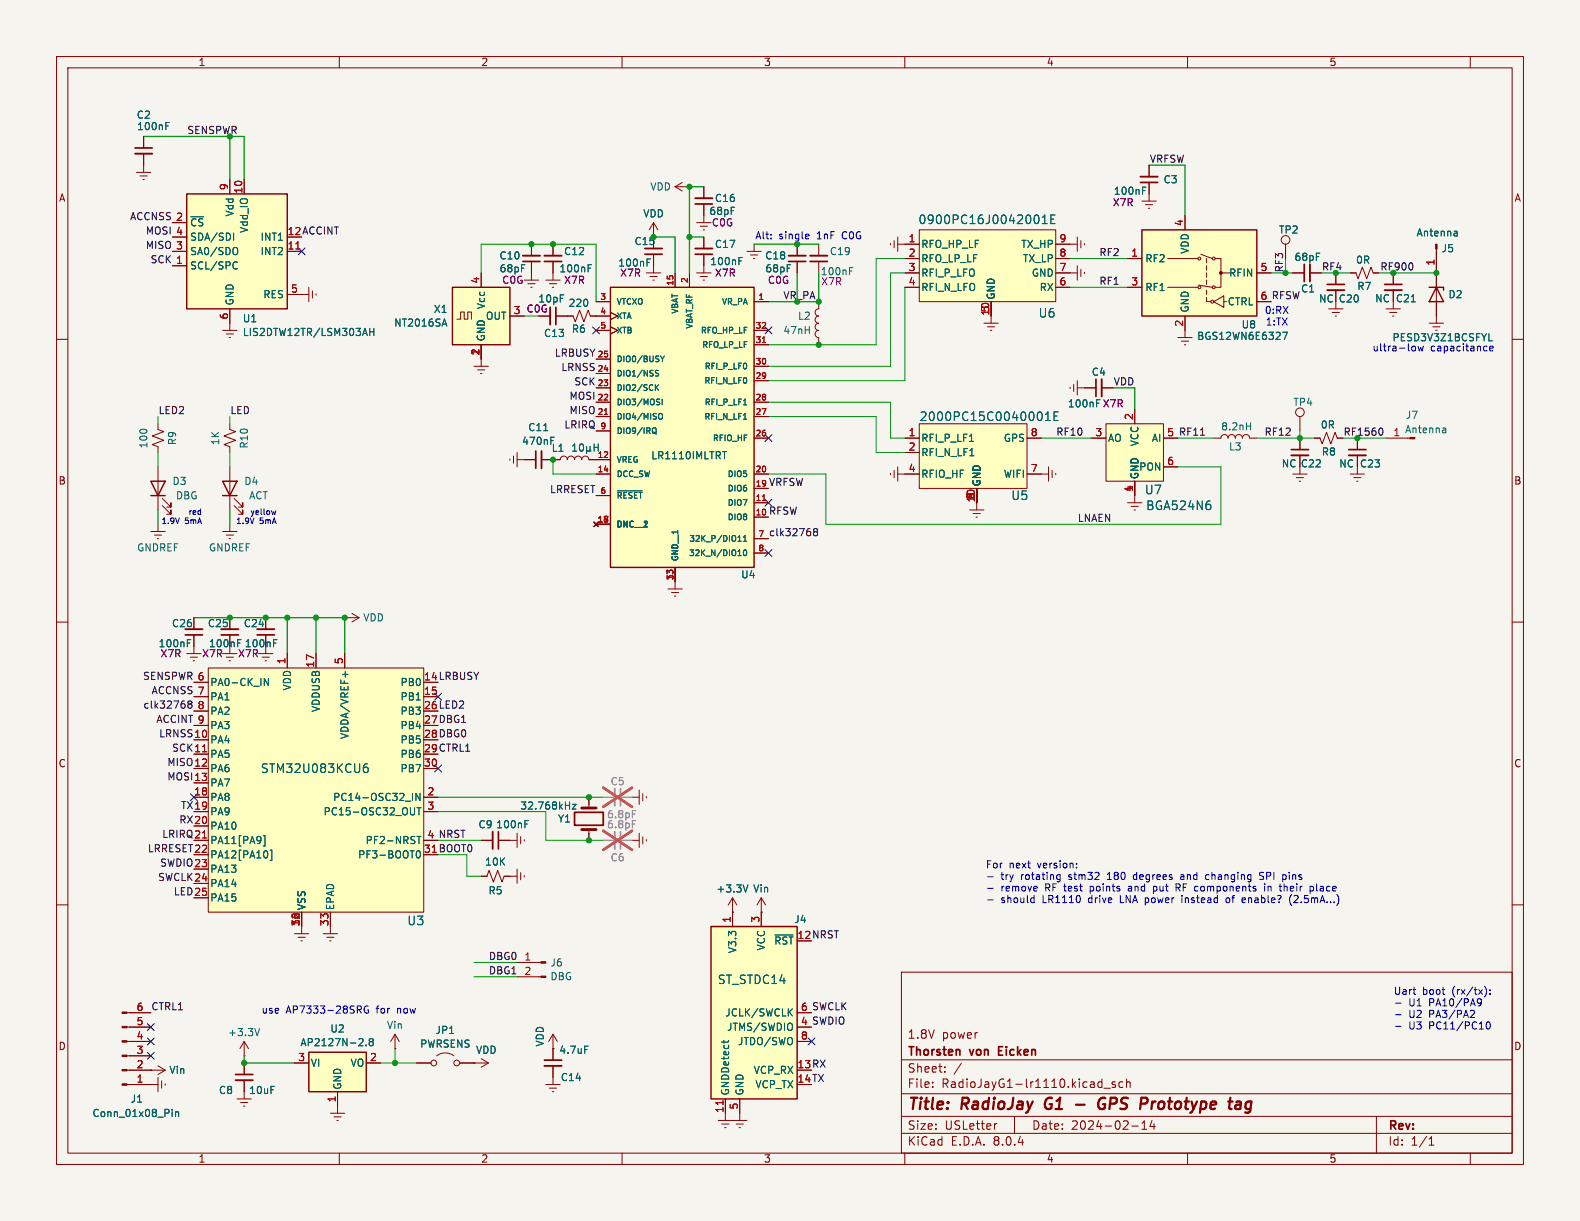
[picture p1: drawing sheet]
<svg xmlns="http://www.w3.org/2000/svg" width="279mm" height="216mm" viewBox="0 0 279 216" stroke-linecap="round" stroke-linejoin="round" font-family="sans-serif">
<defs><g id="words">
<g font-size="2.8" fill="#840000">
<text x="160.4" y="196.8">Title:</text>
<text x="170.1" y="196.8">RadioJay</text>
<text x="185.6" y="196.8">G1</text>
<text x="196.6" y="196.8">GPS</text>
<text x="204.9" y="196.8">Prototype</text>
<text x="221.4" y="196.8">tag</text>
</g>
<g font-size="2.1" fill="#006464">
<text x="162.3" y="39.8">0900PC16J0042001E</text>
<text x="183.6" y="56.4">U6</text>
<text x="162.5" y="74.7">2000PC15C0040001E</text>
<text x="178.7" y="88.6">U5</text>
<text x="202.4" y="87.6">U7</text>
<text x="202.6" y="90.4">BGA524N6</text>
<text x="46" y="136.9">STM32U083KCU6</text>
<text x="71.9" y="163.8">U3</text>
<text x="126.8" y="174.2">ST_STDC14</text>
</g>
<g font-size="2.1" fill="#840000">
<text x="160.4" y="183.9">1.8V</text>
<text x="166.6" y="183.9">power</text>
<text x="160.4" y="189.9">Sheet:</text>
<text x="160.4" y="187.1">Thorsten</text>
<text x="171.6" y="187.1">von</text>
<text x="177.2" y="187.1">Eicken</text>
<text x="160.4" y="192.6">File:</text>
<text x="166.5" y="192.6">RadioJayG1-lr1110.kicad_sch</text>
<text x="160.4" y="202.8">KiCad</text>
<text x="160.4" y="200">Size:</text>
<text x="167.1" y="200">USLetter</text>
<text x="168.1" y="202.8">E.D.A.</text>
<text x="175.7" y="202.8">8.0.4</text>
<text x="182.4" y="200">Date:</text>
<text x="189.4" y="200">2024-02-14</text>
<text x="245.4" y="200.2">Rev:</text>
<text x="245.4" y="202.8">Id:</text>
<text x="249.5" y="202.8">1/1</text>
</g>
<g font-size="1.8" fill="#840000">
<text x="35" y="11.9">1</text>
<text x="85" y="11.9">2</text>
<text x="135" y="11.9">3</text>
<text x="185" y="11.9">4</text>
<text x="235" y="11.9">5</text>
<text x="10.3" y="35.9">A</text>
<text x="267.7" y="35.9">A</text>
<text x="50.8" y="41.7">12 ACCINT</text>
<text x="112.1" y="43.5">C15</text>
<text x="10.3" y="85.9">B</text>
<text x="267.7" y="85.9">B</text>
<text x="74.9" y="120.4">14 LRBUSY</text>
<text x="74.9" y="125.5">26 LED2</text>
<text x="74.9" y="128">27 DBG1</text>
<text x="74.9" y="130.6">28 DBG0</text>
<text x="10.3" y="135.9">C</text>
<text x="74.9" y="133.1">29 CTRL1</text>
<text x="267.7" y="135.9">C</text>
<text x="75.5" y="148.3">4 NRST</text>
<text x="140.9" y="166.1">12 NRST</text>
<text x="10.3" y="185.9">D</text>
<text x="141.5" y="181.4">4 SWDIO</text>
<text x="267.7" y="185.9">D</text>
<text x="140.9" y="189">13 RX</text>
<text x="140.9" y="191.5">14 TX</text>
<text x="35" y="205.8">1</text>
<text x="85" y="205.8">2</text>
<text x="135" y="205.8">3</text>
<text x="185" y="205.8">4</text>
<text x="235" y="205.8">5</text>
</g>
<g font-size="1.8" fill="#006464">
<text x="24.1" y="21.2">C2</text>
<text x="24.1" y="23.2">100nF</text>
<text x="114.9" y="33.9">VDD</text>
<text x="126.3" y="35.9">C16</text>
<text x="196.9" y="34.6">100nF</text>
<text x="205.7" y="32.6">C3</text>
<text x="33.5" y="40.2">~{CS}</text>
<text x="41.5" y="38.4" transform="rotate(-90 41.5 38.4)">Vdd</text>
<text x="44" y="41.3" transform="rotate(-90 44 41.3)">Vdd_IO</text>
<text x="113.7" y="38.6">VDD</text>
<text x="125.3" y="38.2">68pF</text>
<text x="226.1" y="41.5">TP2</text>
<text x="33.5" y="47.9">SCL/SPC</text>
<text x="33.5" y="45.3">SA0/SDO</text>
<text x="33.5" y="42.8">SDA/SDI</text>
<text x="46" y="45.3">INT2</text>
<text x="46" y="42.8">INT1</text>
<text x="88.2" y="46.1">C10</text>
<text x="99.7" y="45.3">C12</text>
<text x="109.2" y="47.3">100nF</text>
<text x="125.5" y="47.1">100nF</text>
<text x="126.3" y="44">C17</text>
<text x="135.2" y="46.1">C18</text>
<text x="146.6" y="45.3">C19</text>
<text x="162.8" y="44">RFO_HP_LF</text>
<text x="162.8" y="46.6">RFO_LP_LF</text>
<text x="180.5" y="44">TX_HP</text>
<text x="180.8" y="46.6">TX_LP</text>
<text x="202.4" y="46.6">RF2</text>
<text x="210.4" y="45" transform="rotate(-90 210.4 45)">VDD</text>
<text x="228.8" y="46.3">68pF</text>
<text x="239.7" y="46.8">0R</text>
<text x="250.4" y="42">Antenna</text>
<text x="254.8" y="44.8">J5</text>
<text x="46.5" y="52.9">RES</text>
<text x="88.2" y="48.4">68pF</text>
<text x="95.1" y="53.7">10pF</text>
<text x="98.8" y="48.4">100nF</text>
<text x="135.2" y="48.4">68pF</text>
<text x="145" y="48.9">100nF</text>
<text x="162.8" y="49.1">RFI_P_LFO</text>
<text x="162.8" y="51.7">RFI_N_LFO</text>
<text x="176.1" y="53.1" transform="rotate(-90 176.1 53.1)">GND</text>
<text x="182.4" y="49.1">GND</text>
<text x="183.8" y="51.7">RX</text>
<text x="202.4" y="51.7">RF1</text>
<text x="217.2" y="49.1">RFIN</text>
<text x="230" y="51.9">C1</text>
<text x="233.2" y="53.7">NC C20</text>
<text x="239.9" y="51.5">R7</text>
<text x="243.1" y="53.7">NC C21</text>
<text x="256" y="52.9">D2</text>
<text x="41.5" y="54.1" transform="rotate(-90 41.5 54.1)">GND</text>
<text x="42.8" y="57.2">U1</text>
<text x="42.8" y="59.6">LIS2DTW12TR/LSM303AH</text>
<text x="69.6" y="58">NT2016SA</text>
<text x="76.6" y="55.5">X1</text>
<text x="85.8" y="56.7">OUT</text>
<text x="86" y="54.8" transform="rotate(-90 86 54.8)">Vcc</text>
<text x="96.1" y="59.8">C13</text>
<text x="100.4" y="54.5">220</text>
<text x="101" y="59">R6</text>
<text x="138.4" y="59.3">47nH</text>
<text x="141" y="56.7">L2</text>
<text x="210.4" y="55.4" transform="rotate(-90 210.4 55.4)">GND</text>
<text x="217" y="54.2">CTRL</text>
<text x="219.5" y="58.3">U8</text>
<text x="86" y="60.5" transform="rotate(-90 86 60.5)">GND</text>
<text x="211.6" y="60.3">BGS12WN6E6327</text>
<text x="246.1" y="60.6">PESD3V3Z1BCSFYL</text>
<text x="193" y="66.6">C4</text>
<text x="228.6" y="72">TP4</text>
<text x="93.3" y="76.4">C11</text>
<text x="215.8" y="76.3">8.2nH</text>
<text x="233.5" y="76">0R</text>
<text x="246.3" y="77.2">1 Antenna</text>
<text x="248.5" y="74.3">J7</text>
<text x="26.3" y="79.4" transform="rotate(-90 26.3 79.4)">100</text>
<text x="31.3" y="78.8" transform="rotate(-90 31.3 78.8)">R9</text>
<text x="39" y="78.8" transform="rotate(-90 39 78.8)">1K</text>
<text x="44" y="79.4" transform="rotate(-90 44 79.4)">R10</text>
<text x="92.2" y="78.9">470nF</text>
<text x="97.5" y="80.1">L1</text>
<text x="115.1" y="81.4">LR1110IMLTRT</text>
<text x="162.8" y="78.3">RFI_P_LF1</text>
<text x="162.8" y="80.9">RFI_N_LF1</text>
<text x="177.4" y="78.3">GPS</text>
<text x="195.8" y="78.3">AO</text>
<text x="201.4" y="83.4">PON</text>
<text x="201.5" y="79" transform="rotate(-90 201.5 79)">VCC</text>
<text x="203.6" y="78.3">AI</text>
<text x="217.2" y="79.9">L3</text>
<text x="226.6" y="82.8">NC C22</text>
<text x="233.6" y="80.8">R8</text>
<text x="236.7" y="82.9">NC C23</text>
<text x="30.4" y="86">D3</text>
<text x="31" y="88.5">DBG</text>
<text x="43.1" y="86">D4</text>
<text x="44" y="88.5">ACT</text>
<text x="162.8" y="84.7">RFIO_HF</text>
<text x="173.6" y="86.1" transform="rotate(-90 173.6 86.1)">GND</text>
<text x="177.4" y="84.7">WIFI</text>
<text x="201.5" y="84.8" transform="rotate(-90 201.5 84.8)">GND</text>
<text x="24.1" y="97.7">GNDREF</text>
<text x="36.8" y="97.7">GNDREF</text>
<text x="131" y="102.5">U4</text>
<text x="30.3" y="111.1">C26</text>
<text x="36.7" y="111.1">C25</text>
<text x="43" y="111.1">C24</text>
<text x="64.1" y="110.1">VDD</text>
<text x="28" y="114.7">100nF</text>
<text x="36.8" y="114.7">100nF</text>
<text x="43.2" y="114.7">100nF</text>
<text x="37.1" y="121.5">PA0-CK_IN</text>
<text x="37.1" y="124.1">PA1</text>
<text x="51.7" y="122.2" transform="rotate(-90 51.7 122.2)">VDD</text>
<text x="70.7" y="121.5">PB0</text>
<text x="70.7" y="124.1">PB1</text>
<text x="37.1" y="131.7">PA4</text>
<text x="37.1" y="126.6">PA2</text>
<text x="37.1" y="129.1">PA3</text>
<text x="56.7" y="126" transform="rotate(-90 56.7 126)">VDDUSB</text>
<text x="61.8" y="130.8" transform="rotate(-90 61.8 130.8)">VDDA/VREF+</text>
<text x="70.7" y="126.6">PB3</text>
<text x="70.7" y="129.1">PB4</text>
<text x="70.7" y="131.7">PB5</text>
<text x="37.1" y="134.2">PA5</text>
<text x="37.1" y="136.8">PA6</text>
<text x="70.7" y="134.2">PB6</text>
<text x="70.7" y="136.8">PB7</text>
<text x="37.1" y="139.3">PA7</text>
<text x="37.1" y="141.8">PA8</text>
<text x="58.8" y="141.8">PC14-OSC32_IN</text>
<text x="91.9" y="143.4">32.768kHz</text>
<text x="37.1" y="144.4">PA9</text>
<text x="37.1" y="146.9">PA10</text>
<text x="37.1" y="149.5">PA11[PA9]</text>
<text x="57.1" y="144.4">PC15-OSC32_OUT</text>
<text x="64.6" y="149.5">PF2-NRST</text>
<text x="84.5" y="146.7">C9</text>
<text x="87.6" y="146.7">100nF</text>
<text x="98.6" y="145.6">Y1</text>
<text x="37.1" y="152">PA12[PA10]</text>
<text x="37.1" y="154.5">PA13</text>
<text x="63.2" y="152">PF3-BOOT0</text>
<text x="85.7" y="153.3">10K</text>
<text x="37.1" y="157.1">PA14</text>
<text x="37.1" y="159.6">PA15</text>
<text x="54.2" y="161" transform="rotate(-90 54.2 161)">VSS</text>
<text x="59.3" y="161" transform="rotate(-90 59.3 161)">EPAD</text>
<text x="86.3" y="158.3">R5</text>
<text x="126.6" y="158">+3.3V</text>
<text x="133.1" y="158">Vin</text>
<text x="136.8" y="167.2">~{RST}</text>
<text x="140.4" y="163.4">J4</text>
<text x="97.2" y="171.1">J6</text>
<text x="97.2" y="173.5">DBG</text>
<text x="130.4" y="168.7" transform="rotate(-90 130.4 168.7)">V3.3</text>
<text x="135.5" y="168.2" transform="rotate(-90 135.5 168.2)">VCC</text>
<text x="128.2" y="179.9">JCLK/SWCLK</text>
<text x="40.2" y="183.4">+3.3V</text>
<text x="53" y="185.2">AP2127N-2.8</text>
<text x="58.3" y="182.8">U2</text>
<text x="68.3" y="182.2">Vin</text>
<text x="74.2" y="185.5">PWRSENS</text>
<text x="76.9" y="183">JP1</text>
<text x="96.4" y="185.2" transform="rotate(-90 96.4 185.2)">VDD</text>
<text x="128.5" y="182.5">JTMS/SWDIO</text>
<text x="130.4" y="185">JTDO/SWO</text>
<text x="29.9" y="190.1">Vin</text>
<text x="54.9" y="188.8">VI</text>
<text x="61.9" y="188.8">VO</text>
<text x="84.1" y="186.5">VDD</text>
<text x="98.8" y="186.5">4.7uF</text>
<text x="99.1" y="191.4">C14</text>
<text x="133.2" y="190.1">VCP_RX</text>
<text x="16.2" y="197.7">Conn_01x08_Pin</text>
<text x="23" y="195.2">J1</text>
<text x="38.6" y="193.6">C8</text>
<text x="44" y="193.6">10uF</text>
<text x="60.6" y="192.8" transform="rotate(-90 60.6 192.8)">GND</text>
<text x="129.1" y="193.8" transform="rotate(-90 129.1 193.8)">GNDDetect</text>
<text x="131.7" y="193.8" transform="rotate(-90 131.7 193.8)">GND</text>
<text x="133.5" y="192.6">VCP_TX</text>
</g>
<g font-size="1.8" fill="#0f0f0f">
<text x="33" y="23.8">SENSPWR</text>
<text x="203.2" y="28.9">VRFSW</text>
<text x="22.9" y="39">ACCNSS 2</text>
<text x="25.7" y="41.6">MOSI 4</text>
<text x="25.7" y="44.1">MISO 3</text>
<text x="26.5" y="46.6">SCK 1</text>
<text x="194.3" y="45.4">RF2</text>
<text x="194.3" y="50.5">RF1</text>
<text x="222.8" y="53.1">6 RFSW</text>
<text x="98" y="63.2">LRBUSY</text>
<text x="99.2" y="65.7">LRNSS</text>
<text x="100.6" y="70.8">MOSI</text>
<text x="101.5" y="68.2">SCK</text>
<text x="196.8" y="68.2">VDD</text>
<text x="27.9" y="73.3">LED2</text>
<text x="40.6" y="73.3">LED</text>
<text x="99.7" y="75.9">LRIRQ</text>
<text x="100.6" y="73.3">MISO</text>
<text x="186.7" y="77.1">RF10</text>
<text x="206.3" y="77.2">5 RF11</text>
<text x="223.5" y="77.1">RF12</text>
<text x="97.2" y="87.3">LRRESET</text>
<text x="135.9" y="86">VRFSW</text>
<text x="135.9" y="94.9">clk32768</text>
<text x="135.9" y="91.1">RFSW</text>
<text x="190.5" y="92.4">LNAEN</text>
<text x="25.2" y="120.3">SENSPWR 6</text>
<text x="25.3" y="125.4">clk32768</text>
<text x="26.7" y="122.8">ACCNSS 7</text>
<text x="27.6" y="127.9">ACCINT 9</text>
<text x="28" y="130.5">LRNSS 10</text>
<text x="29.5" y="135.5">MISO12</text>
<text x="30.3" y="133">SCK11</text>
<text x="29.5" y="138.1">MOSI13</text>
<text x="31.9" y="143.2">TX19</text>
<text x="28.6" y="148.2">LRIRQ21</text>
<text x="31.6" y="145.7">RX20</text>
<text x="26" y="150.8">LRRESET22</text>
<text x="27.9" y="155.9">SWCLK24</text>
<text x="28.2" y="153.3">SWDIO23</text>
<text x="30.6" y="158.4">LED25</text>
<text x="86.4" y="169.8">DBG0</text>
<text x="86.4" y="172.4">DBG1</text>
<text x="26.7" y="178.7">CTRL1</text>
<text x="141.5" y="178.8">6 SWCLK</text>
</g>
<g font-size="1.8" fill="#a90000">
<text x="40.4" y="33.7" transform="rotate(-90 40.4 33.7)">9</text>
<text x="42.9" y="34.3" transform="rotate(-90 42.9 34.3)">10</text>
<text x="31" y="39.1">2</text>
<text x="31" y="41.7">4</text>
<text x="50.8" y="41.7">12</text>
<text x="209.3" y="40.1" transform="rotate(-90 209.3 40.1)">4</text>
<text x="31" y="46.7">1</text>
<text x="31" y="44.2">3</text>
<text x="50.8" y="44.2">11</text>
<text x="160.6" y="42.9">1</text>
<text x="160.6" y="45.5">2</text>
<text x="187.3" y="45.5">8</text>
<text x="187.3" y="42.9">9</text>
<text x="200" y="45.5">1</text>
<text x="253.7" y="47.1" transform="rotate(-90 253.7 47.1)">1</text>
<text x="51.4" y="51.8">5</text>
<text x="84.8" y="50.2" transform="rotate(-90 84.8 50.2)">4</text>
<text x="160.6" y="48">3</text>
<text x="160.6" y="50.5">4</text>
<text x="187.3" y="50.5">6</text>
<text x="187.3" y="48">7</text>
<text x="200" y="50.5">3</text>
<text x="222.8" y="48">5</text>
<text x="222.8" y="53.1">6</text>
<text x="40.4" y="56.6" transform="rotate(-90 40.4 56.6)">6</text>
<text x="90.7" y="55.6">3</text>
<text x="175" y="55.9" transform="rotate(-90 175 55.9)">10</text>
<text x="175" y="55.3" transform="rotate(-90 175 55.3)">5</text>
<text x="209.3" y="57.9" transform="rotate(-90 209.3 57.9)">2</text>
<text x="84.8" y="62.9" transform="rotate(-90 84.8 62.9)">1</text>
<text x="160.6" y="77.2">1</text>
<text x="182.2" y="77.2">8</text>
<text x="193.6" y="77.2">3</text>
<text x="200.4" y="74.4" transform="rotate(-90 200.4 74.4)">2</text>
<text x="206.3" y="77.2">5</text>
<text x="160.6" y="79.8">2</text>
<text x="160.6" y="83.6">4</text>
<text x="182.2" y="83.6">7</text>
<text x="206.3" y="82.3">6</text>
<text x="172.5" y="88.9" transform="rotate(-90 172.5 88.9)">10</text>
<text x="172.5" y="88.3" transform="rotate(-90 172.5 88.3)">5</text>
<text x="200.4" y="87.1" transform="rotate(-90 200.4 87.1)">1</text>
<text x="50.5" y="117.5" transform="rotate(-90 50.5 117.5)">1</text>
<text x="55.6" y="118.2" transform="rotate(-90 55.6 118.2)">17</text>
<text x="60.7" y="117.5" transform="rotate(-90 60.7 117.5)">5</text>
<text x="34.9" y="125.5">8</text>
<text x="34.9" y="120.4">6</text>
<text x="34.9" y="122.9">7</text>
<text x="74.9" y="122.9">15</text>
<text x="74.9" y="120.4">14</text>
<text x="74.9" y="125.5">26</text>
<text x="34.2" y="130.6">10</text>
<text x="34.9" y="128">9</text>
<text x="74.9" y="128">27</text>
<text x="74.9" y="130.6">28</text>
<text x="34.2" y="133.1">11</text>
<text x="34.2" y="135.6">12</text>
<text x="74.9" y="135.6">30</text>
<text x="74.9" y="133.1">29</text>
<text x="34.2" y="140.7">18</text>
<text x="34.2" y="138.2">13</text>
<text x="34.2" y="143.3">19</text>
<text x="75.5" y="140.7">2</text>
<text x="75.5" y="143.3">3</text>
<text x="34.2" y="145.8">20</text>
<text x="34.2" y="148.3">21</text>
<text x="75.5" y="148.3">4</text>
<text x="34.2" y="150.9">22</text>
<text x="34.2" y="153.4">23</text>
<text x="34.2" y="156">24</text>
<text x="74.9" y="150.9">31 BOOT0</text>
<text x="74.9" y="150.9">31</text>
<text x="34.2" y="158.5">25</text>
<text x="53.1" y="163.9" transform="rotate(-90 53.1 163.9)">16</text>
<text x="58.2" y="163.9" transform="rotate(-90 58.2 163.9)">33</text>
<text x="129.3" y="163.3" transform="rotate(-90 129.3 163.3)">1</text>
<text x="134.4" y="163.3" transform="rotate(-90 134.4 163.3)">3</text>
<text x="140.9" y="166.1">12</text>
<text x="92.6" y="169.9">1</text>
<text x="92.6" y="172.5">2</text>
<text x="24.1" y="178.8">6</text>
<text x="141.5" y="178.8">6</text>
<text x="24.1" y="183.9">4</text>
<text x="24.1" y="181.4">5</text>
<text x="141.5" y="183.9">8</text>
<text x="141.5" y="181.4">4</text>
<text x="24.1" y="191.5">1</text>
<text x="24.1" y="189">2</text>
<text x="24.1" y="186.4">3</text>
<text x="52.6" y="187.7">3</text>
<text x="65.3" y="187.7">2</text>
<text x="140.9" y="189">13</text>
<text x="140.9" y="191.5">14</text>
<text x="59.4" y="195" transform="rotate(-90 59.4 195)">1</text>
<text x="128" y="196.9" transform="rotate(-90 128 196.9)">11</text>
<text x="130.6" y="196.3" transform="rotate(-90 130.6 196.3)">5</text>
</g>
<g font-size="1.8" fill="#840084">
<text x="125.8" y="40.2">C0G</text>
<text x="196.7" y="36.7">X7R</text>
<text x="88.7" y="50.4">C0G</text>
<text x="99.7" y="50.4">X7R</text>
<text x="109.6" y="49.1">X7R</text>
<text x="126.3" y="49.1">X7R</text>
<text x="135.7" y="50.4">C0G</text>
<text x="145.1" y="50.6">X7R</text>
<text x="93" y="55.5">C0G</text>
<text x="188.7" y="72.2">100nF X7R</text>
<text x="28.3" y="116.4">X7R</text>
<text x="35.6" y="116.4">X7R</text>
<text x="42" y="116.4">X7R</text>
</g>
<g font-size="1.8" fill="#0000c2">
<text x="133.5" y="42.5">Alt:</text>
<text x="137.7" y="42.5">single</text>
<text x="144.6" y="42.5">1nF</text>
<text x="149.2" y="42.5">C0G</text>
<text x="223.6" y="55.7">0:RX</text>
<text x="223.7" y="57.8">1:TX</text>
<text x="242.6" y="62.3">ultra-low</text>
<text x="253" y="62.3">capacitance</text>
<text x="174.2" y="153.8">For</text>
<text x="177" y="155.8">try</text>
<text x="178.4" y="153.8">next</text>
<text x="180.6" y="155.8">rotating</text>
<text x="183.6" y="153.8">version:</text>
<text x="189.2" y="155.8">stm32</text>
<text x="196.3" y="155.8">180</text>
<text x="201.1" y="155.8">degrees</text>
<text x="209.6" y="155.8">and</text>
<text x="214.2" y="155.8">changing</text>
<text x="224" y="155.8">SPI</text>
<text x="228.3" y="155.8">pins</text>
<text x="177" y="157.8">remove</text>
<text x="177" y="159.9">should</text>
<text x="184.4" y="159.9">LR1110</text>
<text x="184.9" y="157.8">RF test</text>
<text x="192.8" y="159.9">drive</text>
<text x="193.2" y="157.8">points</text>
<text x="198.5" y="159.9">LNA power</text>
<text x="200.2" y="157.8">and</text>
<text x="204.8" y="157.8">put</text>
<text x="209" y="157.8">RF components</text>
<text x="209.8" y="159.9">instead</text>
<text x="217.9" y="159.9">of</text>
<text x="220.9" y="159.9">enable?</text>
<text x="225.1" y="157.8">in</text>
<text x="228" y="157.8">their</text>
<text x="229.5" y="159.9">(2.5mA...)</text>
<text x="233.5" y="157.8">place</text>
<text x="46.1" y="179.4">use</text>
<text x="50.6" y="179.4">AP7333-28SRG</text>
<text x="66.7" y="179.4">for</text>
<text x="70.5" y="179.4">now</text>
<text x="246.4" y="176.1">Uart</text>
<text x="249.1" y="178.2">U1</text>
<text x="251.5" y="176.1">boot</text>
<text x="252.8" y="178.2">PA10/PA9</text>
<text x="256.9" y="176.1">(rx/tx):</text>
<text x="249.1" y="180.2">U2</text>
<text x="249.1" y="182.2">U3</text>
<text x="252.8" y="180.2">PA3/PA2</text>
<text x="252.8" y="182.2">PC11/PC10</text>
</g>
<g font-size="1.8" fill="#009600">
<text x="233.7" y="47.9">RF4</text>
<text x="244" y="47.9">RF900</text>
<text x="138.4" y="53">VR_PA</text>
<text x="227" y="48.3" transform="rotate(-90 227 48.3)">RF3</text>
<text x="237.5" y="77.1">RF1560</text>
</g>
<g font-size="1.8" fill="#939391">
<text x="107.9" y="139">C5</text>
<text x="107.2" y="144.9">6.8pF</text>
<text x="107.2" y="146.7">6.8pF</text>
<text x="107.9" y="152.5">C6</text>
</g>
<g font-size="1.4" fill="#a90000">
<text x="106.1" y="53.1">3</text>
<text x="119.1" y="50.6" transform="rotate(-90 119.1 50.6)">15</text>
<text x="121.7" y="50.1" transform="rotate(-90 121.7 50.1)">2</text>
<text x="134" y="53.1">1</text>
<text x="106.1" y="55.6">4</text>
<text x="106.1" y="58.2">5</text>
<text x="133.5" y="58.2">32</text>
<text x="105.6" y="63.2">25</text>
<text x="105.6" y="65.8">24</text>
<text x="133.5" y="64.5">30</text>
<text x="133.5" y="60.7">31</text>
<text x="105.6" y="70.9">22</text>
<text x="105.6" y="68.3">23</text>
<text x="133.5" y="70.9">28</text>
<text x="133.5" y="67.1">29</text>
<text x="105.6" y="73.4">21</text>
<text x="106.1" y="75.9">9</text>
<text x="133.5" y="77.2">26</text>
<text x="133.5" y="73.4">27</text>
<text x="105.6" y="81">12</text>
<text x="105.6" y="83.6">14</text>
<text x="133.5" y="83.6">20</text>
<text x="106.1" y="87.4">6</text>
<text x="133.5" y="88.6">11</text>
<text x="133.5" y="86.1">19</text>
<text x="105.6" y="92.5">18</text>
<text x="106.4" y="92.5">7</text>
<text x="133.5" y="91.2">10</text>
<text x="134" y="95">7</text>
<text x="134" y="97.5">8</text>
<text x="119.1" y="102.7" transform="rotate(-90 119.1 102.7)">13</text>
</g>
<g font-size="1.4" fill="#006464">
<text x="109" y="56.6">XTA</text>
<text x="109" y="59.2">XTB</text>
<text x="109" y="54.1">VTCXO</text>
<text x="120.1" y="55.6" transform="rotate(-90 120.1 55.6)">VBAT</text>
<text x="122.7" y="58.3" transform="rotate(-90 122.7 58.3)">VBAT_RF</text>
<text x="123.8" y="59.2">RFO_HP_LF</text>
<text x="127.5" y="54.1">VR_PA</text>
<text x="109" y="64.2">DIO0/BUSY</text>
<text x="124" y="61.7">RFO_LP_LF</text>
<text x="124.5" y="65.5">RFI_P_LF0</text>
<text x="109" y="71.9">DIO3/MOSI</text>
<text x="109" y="69.3">DIO2/SCK</text>
<text x="109" y="66.8">DIO1/NSS</text>
<text x="124.4" y="68">RFI_N_LF0</text>
<text x="124.5" y="71.9">RFI_P_LF1</text>
<text x="109" y="74.4">DIO4/MISO</text>
<text x="109" y="76.9">DIO9/IRQ</text>
<text x="124.4" y="74.4">RFI_N_LF1</text>
<text x="109" y="82">VREG</text>
<text x="125.9" y="78.2">RFIO_HF</text>
<text x="109" y="84.6">DCC_SW</text>
<text x="109" y="88.4">~{RESET}</text>
<text x="128.5" y="89.6">DIO7</text>
<text x="128.5" y="87.1">DIO6</text>
<text x="128.5" y="84.6">DIO5</text>
<text x="109" y="93.4">DNC__1</text>
<text x="121.8" y="96">32K_P/DIO11</text>
<text x="128.5" y="92.2">DIO8</text>
<text x="120.1" y="99.3" transform="rotate(-90 120.1 99.3)">GND</text>
<text x="120.1" y="99.3" transform="rotate(-90 120.1 99.3)">GND__1</text>
<text x="121.7" y="98.5">32K_N/DIO10</text>
</g>
<g font-size="1.4" fill="#0000c2">
<text x="28.4" y="92.7">1.9V</text>
<text x="32.7" y="92.7">5mA</text>
<text x="33.2" y="91.1">red</text>
<text x="41.6" y="92.7">1.9V</text>
<text x="44.1" y="91.1">yellow</text>
<text x="45.9" y="92.7">5mA</text>
</g>
</g></defs>
<path d="M0 0h279.4v215.9h-279.4z" fill="#f5f4ef" stroke="#f5f4ef" stroke-width=".18"/>
<g fill="none" stroke="#840000" stroke-width=".18">
<path d="M10 10h259.4v195.9h-259.4zM12 12h255.4v191.9h-255.4zM60 10v2M110 10v2M160 10v2M210 10v2M260 10v2M24.1 30.5h2.6M24.8 31.1h1.2M25.3 31.8h.2M25.4 29.2v1.3M10 60h2"/>
<path d="M267.4 60h2M189.2 68.5v.2M189.9 67.9v1.3M190.5 68.6h3.3M190.5 67.3v2.6M194.8 68.6h2M10 110h2M267.4 110h2M10 160h2M267.4 160h2M22.5 179.1h4.2M159.4 171.9h108v32h-108z"/>
<path d="M22.5 191.8h5.4M22.5 181.6h4.2M22.5 184.2h4.2M22.5 186.7h4.2M22.5 189.2h4.2M27.9 190.5v2.5M28.6 191.1v1.3M29.2 191.6v.3M159.4 197.4h108M159.4 193.4h108M159.4 187.4h108M164.9 192.1v.2"/>
<path d="M164.9 191.4v.1M167.1 189.4v.2M167.1 188.7v.1M170 188l-1.3 1.9M176.3 198.7l-.3 .1M179.4 197.4v3M195.2 192.4h1.2M197.2 191.4l-.3-.1-.3 .2 .1 .2 .5 .2v.3h-.6M198.6 191.4l-.5-.1-.2 .3v.4l.1 .2h.6M199.2 191.4l.2-.1 .4 .1 .1 .9M199.2 190.8v1.5M200.1 199.1h1.2"/>
<path d="M201.9 199.7h.9M201.9 198.6l.5-.4v1.5M203.7 198.1l-.3 1.1h.9M204.1 198.7v1M243.4 197.4v6.5M60 203.9v2M110 203.9v2M159.4 200.4h108M160 203.9v2M210 203.9v2M252.7 202.5h.9M252.7 201.4l.4-.4v1.5"/>
<path d="M260 203.9v2"/>
</g>
<path d="M185.1 194.4a1.27 1.27 0 0 0-.1 1.6M190.3 195.3h1.5M195.5 194.2a1.02 1.02 0 0 0-1.3 .6 1.02 1.02 0 0 0 .5 1.3l.6-.2 .1-.7h-.4M203.8 194.8l-.2 1.3M204.2 194.8l-.5 .4M218.8 194.8l.6 .1-.1 1.2M219.3 196l-.6 .1M219.4 195.2l-.7 .1M220.2 196.7l.2 .1 .5-.1M220.7 194.8l-.4 .4-.1 .5 .2 .3 .5 .1" fill="none" stroke="#840000" stroke-width=".4"/>
<path d="M193.8 67.1v3M176.6 185.8h.5M177.3 185.1h-.7v1.5h.7" fill="none" stroke="#840000" stroke-width=".3"/>
<g fill="#840000" stroke="#840000" stroke-width=".18">
<path d="M21.6 178.9h.9v.3h-.9z"/>
<path d="M21.6 181.5h.9v.2h-.9z"/>
<path d="M21.6 184h.9v.3h-.9z"/>
<path d="M21.6 186.6h.9v.2h-.9z"/>
<path d="M21.6 189.1h.9v.3h-.9z"/>
<path d="M21.6 191.6h.9v.3h-.9z"/>
</g>
<path d="M30.4 196.2v.1M30.4 196.6v.8M31 196.6v.8M31 196.7l.2-.1h.3l.1 .8" fill="none" stroke="#006464" stroke-width=".18"/>
<path d="M194.8 67.1v3" fill="none" stroke="#840000" stroke-width=".33"/>
<path d="M80 50.8h10.2v10.2h-10.2z" fill="#ffffc2"/>
<path d="M80 50.8h10.2v10.2h-10.2z" fill="none" stroke="#840000" stroke-width=".25"/>
<path d="M80.8 56.4h.7v-1.2h.6v1.2h.6v-1.2h.7v1.2M85.1 48.3v2.5M90.2 55.9h2.5M189.2 43.2h1.3M190.5 41.9v2.6M191.1 42.5v1.3M191.8 43.1v.2M83.8 64.8h2.6M84.5 65.4h1.2M85 66h.2M85.1 61v3.8" fill="none" stroke="#840000" stroke-width=".18"/>
<path d="M78.3 57.3h.6M78.6 56.4l.4 1.3" fill="none" stroke="#006464" stroke-width=".18"/>
<path d="M162.6 40.6h24.1v12.7h-24.1z" fill="#ffffc2"/>
<g fill="none" stroke="#840000" stroke-width=".18">
<path d="M25.4 24.1v2.1M25.4 27.2v2M53.3 52.1h1.3M54.6 50.8v2.5M55.2 51.4v1.3M55.9 51.9v.3M160 43.2h2.6M160 45.7h2.6M160 48.3h2.6M160 50.8h2.6M162.6 40.6h24.1v12.7h-24.1zM175.3 53.3v2.6"/>
<path d="M186.7 43.2h2.5M186.7 45.7h2.5M186.7 48.3h2.5M186.7 50.8h2.5M26.7 189.2h.1M26.7 189.2h2.5M27.9 188.5l1.3 .7M29.2 189.2l-1.3 .8"/>
</g>
<path d="M29.3 22.3h.4M29.3 21.7h.6M183.6 38.2l.1 .4-.1 .8M184.3 39.5h.9M184.3 38.5l.4-.5v1.5M185.8 38.7h.5M186.6 38h-.8v1.5h.8" fill="none" stroke="#006464" stroke-width=".18"/>
<path d="M23.9 27.2h3" fill="none" stroke="#840000" stroke-width=".33"/>
<path d="M23.9 26.2h3" fill="none" stroke="#840000" stroke-width=".3"/>
<path d="M33 34.3h17.8v20.3h-17.8z" fill="#ffffc2"/>
<path d="M33 34.3h17.8v20.3h-17.8zM26.7 85.1h2.5l-1.3 2.5zM26.7 87.6h2.5M39.4 85.1h2.5l-1.3 2.5zM39.4 87.6h2.5" fill="none" stroke="#840000" stroke-width=".25"/>
<g fill="none" stroke="#840000" stroke-width=".18">
<path d="M30.5 39.4h2.5M40.6 31.8v2.5M43.2 31.8v2.5M30.5 47h2.5M30.5 44.5h2.5M30.5 41.9h2.5M39.4 58.4h2.5M40 59.1h1.3M40.5 59.7h.3M40.6 54.6v3.8M50.8 44.5h2.5M50.8 52.1h2.5"/>
<path d="M94 43.2v2M94 46.2v2.1M97.8 43.2v2M97.8 46.2v2.1M115.6 45v2M174 57.2h2.5M174.6 57.8h1.3M175.1 58.4h.3M175.3 55.9v1.3M189.2 48.3h1.3M190.5 47v2.5M191.1 47.6v1.3"/>
<path d="M191.8 48.1v.3M26.7 94h2.5M27.3 94.6h1.3M27.8 95.3h.3M27.9 82.6v7.6M27.9 92.7v1.3M28.7 89.4l1.5 1.5v-.7v.7h-.7M28.7 88.1l1.5 1.6v-.8v.8h-.7M39.4 94h2.5M40 94.6h1.3M40.5 95.3h.3M40.6 82.6v7.6"/>
<path d="M40.6 92.7v1.3M41.4 89.4l1.5 1.5v-.7v.7h-.7M41.4 88.1l1.5 1.6v-.8v.8h-.7M52.1 165.1h2.5M52.7 165.7h1.3M53.2 166.4h.3M53.3 163.8v1.3"/>
</g>
<path d="M41.3 41.2v1.3M41.6 46.3l.4 .1M41.7 43.8h.2a.81 .81 0 0 1-.2 1.2M42 47.4l-.4 .2M64.5 58.1l.5 1.2M65.4 58.1v1.2M65.4 58.7h.7M66.1 58.1v1.2M104 47.4h.4M104 46.8h.6M114.4 46.4h.4M114.4 45.8h.6" fill="none" stroke="#006464" stroke-width=".18"/>
<path d="M52.3 44h.7" fill="none" stroke="#a90000" stroke-width=".18"/>
<path d="M92.5 45.2h3M96.3 45.2h3M114 43.9h3.1" fill="none" stroke="#840000" stroke-width=".33"/>
<path d="M92.5 46.2h3M96.3 46.2h3M114 45h3.1" fill="none" stroke="#840000" stroke-width=".3"/>
<path d="M195.6 74.9h10.1v10.2h-10.1z" fill="#ffffc2"/>
<g fill="none" stroke="#840000" stroke-width=".18">
<path d="M114.3 48.3h2.5M114.9 48.9h1.3M115.4 49.5h.3M115.6 47v1.3M27.9 74.9v1l1.1 .4-2.1 .8 2.1 .8-2.1 .7 1 .4v1M40.6 74.9v1l1.1 .4-2.1 .8 2.1 .8-2.1 .7 1 .4v1M193 77.5h2.6M195.6 74.9h10.1v10.2h-10.1zM200.7 72.4v2.5M205.7 77.5h2.6M214.6 77.5h1.3a.64 .64 0 0 1 .6-.7 .64 .64 0 0 1 .7 .7 .64 .64 0 0 1 .6-.7 .64 .64 0 0 1 .6 .7 .64 .64 0 0 1 .7-.7 .64 .64 0 0 1 .6 .7 .64 .64 0 0 1 .6-.7 .64 .64 0 0 1 .7 .7h1.2M184.1 83.8h1.3"/>
<path d="M185.4 82.6v2.5M186.1 83.2v1.3M186.7 83.7v.2M199.4 88.9h2.5M200 89.5h1.3M200.5 90.2h.3M200.7 85.1v3.8M205.7 82.6h2.6M57.1 165.1h2.6M57.8 165.7h1.3M58.3 166.4h.2M58.4 163.8v1.3"/>
<path d="M69.8 185.4h.1M69.8 182.9l-.7 1.3M69.8 182.9v2.5M69.8 182.9l.8 1.3"/>
</g>
<path d="M220.4 75.4h.7M221.1 74.7v1.3M214 89.2l.1 .3-.1 .5" fill="none" stroke="#006464" stroke-width=".18"/>
<path d="M54.6 186.1h10.2v6.9h-10.2z" fill="#ffffc2"/>
<path d="M252.7 50.8h2.6v.5M254 50.8l1.3 2.5h-2.6zM54.6 186.1h10.2v6.9h-10.2z" fill="none" stroke="#840000" stroke-width=".25"/>
<g fill="none" stroke="#840000" stroke-width=".18">
<path d="M115.6 39.4l-.8 1.2M115.6 39.4v2.5M115.6 39.4l.7 1.2M119.4 33l1.2 .8M119.4 33h2.5M120.6 32.3l-1.2 .7M121.9 33h.1M123.2 39.4h2.5M124.5 33v2.1M124.5 36.1v3.3M201.9 35.6h2.6M202.6 36.2h1.2"/>
<path d="M203.1 36.8h.2M203.2 29.2v2M203.2 32.3v3.3M92.7 49.5h2.5M93.3 50.2h1.3M93.9 50.8h.2M94 48.3v1.2M95.2 55.9h2.1M96.5 49.5h2.6M97.2 50.2h1.2M97.7 50.8h.2M97.8 48.3v1.2"/>
<path d="M98.3 55.9h3l.4 1 .8-2 .8 2 .7-2 .4 1h1M123.2 48.3h2.5M123.8 40h1.3M123.8 48.9h1.3M124.3 49.5h.3M124.3 40.6h.3M124.5 41.9v2M124.5 45v3.3M132.1 44.5h2.5M132.7 45.1h1.3M133.2 45.7h.3M133.3 43.2v1.3"/>
<path d="M141 43.2v2M141 46.2v2.1M227.3 43.2v2.5M228.6 48.3h2M231.6 48.3h2.1M234.9 54.6h2.6M235.6 55.2h1.3M236.1 55.9h.2M236.2 48.3v2M236.2 51.3v3.3M238.8 48.3h1l.4 1 .7-2.1 .8 2.1 .7-2.1 .4 1.1h1M245.1 54.6h2.5"/>
<path d="M245.7 55.2h1.3M246.3 55.9h.2M246.4 48.3v2M246.4 51.3v3.3M252.7 57.2h2.6M253.4 57.8h1.2M253.9 58.4h.2M254 44v13.2M229.9 73.7v2.5M229.9 77.5v2M232.4 77.5h1l.4 1 .8-2 .7 2 .8-2 .4 1h1M240 77.5v2"/>
<path d="M245.1 77.5h3.8M90.2 81.2v.2M90.8 80.6v1.3M91.4 81.3h3.3M91.4 80v2.6M95.8 81.3h3.3a.64 .64 0 0 1 .6-.7 .64 .64 0 0 1 .6 .7 .64 .64 0 0 1 .7-.7 .64 .64 0 0 1 .6 .7 .64 .64 0 0 1 .6-.7 .64 .64 0 0 1 .7 .7 .64 .64 0 0 1 .6-.7 .64 .64 0 0 1 .6 .7h1.3M228.6 83.8h2.5M229.2 84.5h1.3M229.7 85.1h.3M229.9 80.5v3.3M238.8 83.8h2.5M239.4 84.5h1.3"/>
<path d="M239.9 85.1h.3M240 80.5v3.3M41.9 194.3h2.5M42.5 194.9h1.3M43.1 195.6h.2M43.2 186.7h.1M43.2 184.2l-.8 1.2M43.2 184.2v2.5M43.2 188v2M43.2 191v3.3M43.2 184.2l.7 1.2M52.1 188h2.5"/>
<path d="M58.4 196.9h2.6M59.1 197.5h1.2M59.6 198.1h.2M59.7 193v3.9M64.8 188h2.5"/>
<circle cx="227.3" cy="42.4" r=".76"/>
<circle cx="229.9" cy="72.9" r=".76"/>
</g>
<g fill="none" stroke="#006464" stroke-width=".18">
<path d="M202 33.7h.5M202 33.1h.6M130.7 46.1h.4M130.7 45.5h.6M249.6 53.4h.7M257.5 40.9l.2 .2v.6M257.7 41.7h-.4M257.7 41.2h-.4M96.1 76.2h.8M97.4 77.9h.4M97.4 77.3h.6M101.3 79.8h.7"/>
<path d="M101.3 78.9l.3-.4v1.3M102.6 78.6l.2-.1a.68 .68 0 0 1 .4 .6 .68 .68 0 0 1-.4 .7 .84 .84 0 0 1-.2-1.2zM103.7 79.6l.2 .2h.3l.1-.2M103.7 78.9v1.3M104.3 79.6l.2 .2M104.3 78.9v.7M105.1 78.5v1.3M105.1 79.1h.7M105.8 78.5v1.3M255.5 75.7l.2 .2v.6M255.7 76.5h-.5M255.7 76h-.5"/>
<path d="M263.3 60.3h.6M45.9 181.9l-.4 1.2M63.4 184.9h.8M64.1 183.8v.4M64.7 184.8v.1M65.5 184.2l-.2 .2v.3l.2 .2h.3l.2-.2v-.3l-.2-.2M65.5 184.2l-.2-.3 .2-.3h.3l.2 .3-.2 .3M65.5 184.2h.3"/>
</g>
<path d="M122.9 35.1h3.1M201.7 31.2h3M97.3 54.4v3M122.9 43.9h3.1M139.4 45.2h3.1M231.6 46.7v3.1M234.7 51.3h3M244.9 51.3h3M95.8 79.8v3M228.3 80.5h3.1M238.5 80.5h3.1M41.7 191h3" fill="none" stroke="#840000" stroke-width=".33"/>
<path d="M122.9 36.1h3.1M201.7 32.3h3M98.3 54.4v3M122.9 45h3.1M139.4 46.2h3.1M230.6 46.7v3.1M234.7 50.3h3M244.9 50.3h3M94.7 79.8v3M228.3 79.5h3.1M238.5 79.5h3.1M41.7 190h3" fill="none" stroke="#840000" stroke-width=".3"/>
<path d="M253.9 43.2h.2v.8h-.2z" fill="#840000" stroke="#840000" stroke-width=".18"/>
<path d="M107.9 50.8h25.4v49.5h-25.4z" fill="#ffffc2"/>
<path d="M107.9 50.8h25.4v49.5h-25.4z" fill="none" stroke="#840000" stroke-width=".25"/>
<g fill="none" stroke="#840000" stroke-width=".18">
<path d="M105.4 53.3h2.5M105.4 58.4h2.5M105.4 55.9h2.5M107.9 55.2l1.3 .7-1.3 .6M107.9 57.8l1.3 .6-1.3 .7M119.4 48.3v2.5M121.9 48.3v2.5M133.3 53.3h2.6M133.3 58.4h2.6M144.8 53.3v1.3a.64 .64 0 0 0-.7 .6 .64 .64 0 0 0 .7 .7 .64 .64 0 0 0-.7 .6 .64 .64 0 0 0 .7 .7 .64 .64 0 0 0-.7 .6 .64 .64 0 0 0 .7 .6M144.8 58.4a.64 .64 0 0 0-.7 .7 .64 .64 0 0 0 .7 .6v1.3M105.4 63.5h2.5"/>
<path d="M105.4 73.7h2.5M105.4 71.1h2.5M105.4 68.6h2.5M105.4 66h2.5M105.4 76.2h2.5M133.3 77.5h2.6M133.3 73.7h2.6M133.3 71.1h2.6M133.3 67.3h2.6M133.3 64.8h2.6M133.3 61h2.6M105 92.3l.8 .8"/>
<path d="M105.4 81.3h2.5M105.4 83.8h2.5M105.4 92.7h2.5M105.4 87.6h2.5M105.8 92.3l-.8 .8M133.3 91.4h2.6M133.3 88.9h2.6M133.3 83.8h2.6M133.3 86.4h2.6M133.3 95.3h2.6M133.3 97.8h2.6M45.7 115.6h2.6"/>
<path d="M46.4 116.2h1.2M46.9 116.8h.2M47 114.3v1.3M118.1 104.1h2.5M118.7 104.8h1.3M119.3 105.4h.2M119.4 100.3v3.8M113 139.7v2.5M111.8 141h1.2M111.8 148.6h1.2M113 147.3v2.6M113.7 140.3v1.3"/>
<path d="M113.7 148v1.2M114.3 140.8v.3M114.3 148.5v.2M91.4 172.7h4.3M91.4 170.2h4.3M83.8 188h.1M83.8 188h2.6M85.1 187.2l1.3 .8M86.4 188l-1.3 .7M97.8 185.4h.1M97.8 182.9l-.8 1.3M97.8 182.9v4.6"/>
<path d="M97.8 188.5v2M97.8 182.9l.8 1.3M129.5 198.1h2.6M130.2 198.8h1.2M130.7 199.4h.2M130.8 196.9v1.2"/>
</g>
<path d="M106.9 73.3h.6M134.8 60.6h.6M134.8 88.5h.6" fill="none" stroke="#a90000" stroke-width=".18"/>
<g fill="none" stroke="#006464" stroke-width=".18">
<path d="M115.5 76.4l.6 .4M115.6 75.6a.34 .34 0 0 1 .4 .4v.3a.34 .34 0 0 1-.4 .4M116 65.9l.4 .2 .1 .2-.2 .2h-.4M116 65.5h.5M116 68.5l.5 .5M116.5 68l-.6 .6M116.5 70.6h.2M116.6 71.2v.3M116.7 73.1a.34 .34 0 0 1 .4 .3v.4a.34 .34 0 0 1-.4 .3M116.8 62.9l.3 .6M117.1 70.6v1M117.1 63.5v.5"/>
<path d="M117.5 62.9l-.4 .6M127.8 79.9h.7M131.5 74.1h.5M131.5 71.6h.5M109.2 86.8h4.4M130.5 95.7h.6M130.5 98.3h.6M130.7 94.8l.1-.1v1M131.5 95.7h.5M131.5 95l.3-.3v1M131.6 97.3l.1-.1a.54 .54 0 0 1 .4 .5 .54 .54 0 0 1-.4 .6 .68 .68 0 0 1-.1-1zM103.4 185h.6"/>
</g>
<g fill="#840000" stroke="#840000" stroke-width=".18">
<path d="M95.7 172.6h.8v.2h-.8z"/>
<path d="M95.7 170.1h.8v.2h-.8z"/>
</g>
<path d="M96.3 188.5h3" fill="none" stroke="#840000" stroke-width=".33"/>
<path d="M96.3 187.5h3" fill="none" stroke="#840000" stroke-width=".3"/>
<path d="M108.7 139.4v3.1M108.7 147.1v3" fill="none" stroke="#9c9b98" stroke-width=".33"/>
<path d="M109.7 139.4v3.1M109.7 147.1v3" fill="none" stroke="#9c9b98" stroke-width=".3"/>
<path d="M106.7 141h2M106.7 148.6h2M109.7 141h2.1M109.7 148.6h2.1" fill="none" stroke="#9c9b98" stroke-width=".18"/>
<path d="M111.8 143.3h.6M111.8 145.1h.6" fill="none" stroke="#939391" stroke-width=".18"/>
<path d="M106.7 139.3l5.1 3.4M111.8 139.3l-5.1 3.4M106.7 146.9l5.1 3.4M111.8 146.9l-5.1 3.4" fill="none" stroke="#e65255" stroke-width=".46"/>
<path d="M201.9 40.6h20.3v15.3h-20.3z" fill="#ffffc2"/>
<path d="M201.9 40.6h20.3v15.3h-20.3z" fill="none" stroke="#840000" stroke-width=".25"/>
<circle cx="215.9" cy="48.3" r=".25" fill="#840000" stroke="#840000" stroke-width=".18"/>
<g fill="none" stroke="#840000" stroke-width=".18">
<path d="M209.5 38.1v2.5M144.8 43.2v2M144.8 46.2v2.1M157.5 43.1v.2M158.1 42.5v1.3M158.7 41.9v2.6M158.7 43.2h1.3M199.4 50.8h2.5M199.4 45.7h2.5M206.5 50.8h5.3M206.5 45.7h5.3M208.3 59.7h2.5"/>
<path d="M209.5 55.9v3.8M212 50.4l2.4 .4M212.3 45l2.1 .7M213.4 52.6v.7h.7M213.4 45.7v.8M213.4 47v.8M213.4 48.3v.7M213.4 49.5v.8M213.4 51.3v.8M214.6 53.3l1.8-1v2.1zM214.9 45.7h1v5.1h-1M215.9 48.3h1.8"/>
<path d="M216.4 53.3h.5M222.2 53.3h2.6M222.2 48.3h2.6M208.9 60.3h1.3M209.4 61h.3M157.5 83.7v.2M158.1 83.2v1.3M158.7 83.8h1.3M158.7 82.6v2.5M171.4 90.2h2.6M172.1 90.8h1.3M172.6 91.4h.2"/>
<path d="M172.7 88.9v1.3M33 115.6h2.6M33.7 116.2h1.2M34.2 116.8h.2M34.3 109.2v2.1M34.3 112.3v3.3M39.4 115.6h2.5M40 116.2h1.3M40.5 116.8h.3M40.6 109.2v2.1M40.6 112.3v3.3M85.1 154.9h1l.4-1 .7 2.1 .8-2.1 .8 2.1 .4-1.1h2.2"/>
<path d="M85.1 148.6h2M88.1 148.6h3.3M91.4 147.3v2.6M91.4 153.7v2.5M92.1 148v1.2M92.1 154.3v1.3M92.7 148.5v.2M92.7 154.8v.3M104.1 141v1.9M104.1 146.7v1.9M96.5 191.8h2.6M97.2 192.4h1.2"/>
<path d="M97.7 193h.2M97.8 190.5v1.3M127 198.1h2.5M127.6 198.8h1.3M128.1 199.4h.3M128.3 196.9v1.2"/>
<circle cx="212.1" cy="50.8" r=".25"/>
<circle cx="212.1" cy="45.7" r=".25"/>
<circle cx="214.4" cy="53.3" r=".25"/>
<circle cx="214.6" cy="50.8" r=".25"/>
<circle cx="214.6" cy="45.7" r=".25"/>
</g>
<path d="M150.2 47.9h.5M150.2 47.3h.6M226.8 58.7h.9l-.6 1.3M33.1 113.7h.5M33.1 113.1h.6M42 113.7h.4M42 113.1h.6M92.8 145.7h.4M92.8 145.1h.6M101.2 142.2h.7l-.7 .9h.7" fill="none" stroke="#006464" stroke-width=".18"/>
<path d="M143.3 46.2h3M32.8 112.3h3M39.1 112.3h3.1M88.1 147.1v3M101.6 143.6h5.1v2.3h-5.1z" fill="none" stroke="#840000" stroke-width=".3"/>
<path d="M102.9 142.9h2.5M102.9 146.7h2.5" fill="none" stroke="#840000" stroke-width=".51"/>
<path d="M143.3 45.2h3M32.8 111.3h3M39.1 111.3h3.1M87.1 147.1v3" fill="none" stroke="#840000" stroke-width=".33"/>
<path d="M162.6 74.9h19v11.5h-19z" fill="#ffffc2"/>
<g fill="none" stroke="#840000" stroke-width=".18">
<path d="M160 77.5h2.6M162.6 74.9h19v11.5h-19zM181.6 77.5h2.5M160 80h2.6M160 83.8h2.6M172.7 86.4v2.5M181.6 83.8h2.5M47 109.2v2.1M47 112.3v2M129.5 158.8l-.7 1.2M129.5 158.8v2.5M129.5 158.8l.8 1.2"/>
<path d="M134.6 158.8l-.7 1.2M134.6 158.8v2.5M134.6 158.8l.8 1.2M129.5 161.3h.1M134.6 161.3h.1M73.7 188h2.5M77.2 186.7a2.54 2.54 0 0 1 3.1 0M81.3 188h2.5"/>
<circle cx="76.7" cy="188" r=".51"/>
<circle cx="80.8" cy="188" r=".51"/>
</g>
<path d="M171.4 78h.8M184.9 74.4h.8M184.9 73.3l.4-.5v1.6M186.4 73.6h.5M187.1 72.8h-.7v1.6h.7M171.5 80.6h.7M48.4 113.7h.4M48.4 113.1h.6M132.3 156.5l-.5 1.2" fill="none" stroke="#006464" stroke-width=".18"/>
<path d="M45.5 111.3h3" fill="none" stroke="#840000" stroke-width=".33"/>
<path d="M45.5 112.3h3" fill="none" stroke="#840000" stroke-width=".3"/>
<path d="M36.8 118.1h38.1v43.2h-38.1z" fill="#ffffc2"/>
<g fill="none" stroke="#840000" stroke-width=".18">
<path d="M36.8 118.1h38.1v43.2h-38.1zM50.8 115.6v2.5M55.9 115.6v2.5M61 115.6v2.5M34.3 130.8h2.5M34.3 133.4h2.5M34.3 135.9h2.5M34.3 138.4h2.5M34.3 123.2h2.5M34.3 120.7h2.5M34.3 125.7h2.5M34.3 128.3h2.5"/>
<path d="M74.9 135.9h2.6M74.9 123.2h2.6M34.3 141h2.5M34.3 143.5h2.5M34.3 146.1h2.5M34.3 148.6h2.5M34.3 151.1h2.5M34.3 153.7h2.5M34.3 156.2h2.5M34.3 158.8h2.5M74.9 141h2.6M74.9 143.5h2.6"/>
<path d="M53.3 161.3v2.5M58.4 161.3v2.5"/>
</g>
<path d="M35.8 132.9h.7M35.8 148.2h.7" fill="none" stroke="#a90000" stroke-width=".18"/>
<g fill="none" stroke="#006464" stroke-width=".18">
<path d="M47.5 120v1.2l-.8-1.2v1.2M61.1 118.8v.9M64.3 135.9l.2-.3h.3l.3 .3v.4l-.3 .3-.4-.1-.1-.2M65 135.1a.6 .6 0 0 0-.7 .6M46.6 147.8h.3v1.8h-.3M47.2 150.6l.1 .3-.1 .7M47.8 150.3h.3v1.8h-.3M72.9 140.3v1.2M73.3 142.8v1l-.1 .2M73.7 142.8h.8M73.7 147.9h.8M74.1 142.8v1.3"/>
<path d="M74.1 147.9v1.3M74.3 140.3v1.2l-.8-1.2v1.2M74.3 150.9l-.1-.3-.2-.2a.68 .68 0 0 0-.4 .7 .68 .68 0 0 0 .4 .6l.2-.1 .1-.4"/>
</g>
<path d="M125.7 163.8h15.3v30.5h-15.3z" fill="#ffffc2"/>
<path d="M125.7 163.8h15.3v30.5h-15.3z" fill="none" stroke="#840000" stroke-width=".25"/>
<g fill="none" stroke="#840000" stroke-width=".18">
<path d="M25.4 24.1v2.1M25.4 27.2v2M30.5 39.4h2.5M40.6 31.8v2.5M43.2 31.8v2.5M124.5 33v2.1M124.5 36.1v2M203.2 29.2v2M203.2 32.3v2M209.5 38.1v2.5M30.5 47h2.5M30.5 44.5h2.5"/>
<path d="M30.5 41.9h2.5M40.6 54.6v2.6M50.8 44.5h2.5M50.8 52.1h2.5M85.1 48.3v2.5M90.2 55.9h2.5M94 43.2v2M94 46.2v2.1M95.2 55.9h2.1M97.8 43.2v2M97.8 46.2v2.1M98.3 55.9h3"/>
<path d="M104.4 55.9h3.5M105.4 53.3h2.5M105.4 58.4h2.5M107.9 55.2l1.3 .7-1.3 .6M107.9 57.8l1.3 .6-1.3 .7M115.6 45v2M119.4 48.3v2.5M121.9 48.3v2.5M124.5 41.9v2M124.5 45v2M133.3 53.3h2.6M133.3 58.4h2.6"/>
<path d="M141 43.2v2M141 46.2v2.1M160 48.3h2.6M160 43.2h2.6M160 45.7h2.6M160 50.8h2.6M175.3 53.3v2.6M186.7 48.3h2.5M186.7 43.2h2.5M186.7 45.7h2.5M186.7 50.8h2.5M199.4 45.7h2.5"/>
<path d="M199.4 50.8h2.5M209.5 55.9v2.5M222.2 53.3h2.6M222.2 48.3h2.6M227.3 43.2v2.5M228.6 48.3h2M231.6 48.3h2.1M236.2 48.3v2M236.2 51.3v2M238.8 48.3h1M242.8 48.3h1M246.4 48.3v2"/>
<path d="M246.4 51.3v2M254 44.5v6.3M254 53.3v2.6M85.1 61v2.5M105.4 63.5h2.5M105.4 73.7h2.5M105.4 71.1h2.5M105.4 68.6h2.5M105.4 66h2.5M105.4 76.2h2.5M133.3 77.5h2.6M133.3 73.7h2.6"/>
<path d="M133.3 71.1h2.6M133.3 67.3h2.6M133.3 64.8h2.6M133.3 61h2.6M160 77.5h2.6M181.6 77.5h2.5M191.8 68.6h2M193 77.5h2.6M194.8 68.6h2M200.7 72.4v2.5M205.7 77.5h2.6M229.9 77.5v2"/>
<path d="M232.4 77.5h1M236.5 77.5h1M240 77.5v2M92.7 81.3h2M95.8 81.3h3.3M104.1 81.3h3.8M105 92.3l.8 .8M105.4 83.8h2.5M105.4 92.7h2.5M105.4 87.6h2.5M105.8 92.3l-.8 .8M133.3 91.4h2.6"/>
<path d="M133.3 88.9h2.6M133.3 83.8h2.6M133.3 86.4h2.6M133.3 95.3h2.6M133.3 97.8h2.6M160 83.8h2.6M160 80h2.6M172.7 86.4v2.5M181.6 83.8h2.5M200.7 85.1v2.5M205.7 82.6h2.6M229.9 80.5v2.1"/>
<path d="M240 80.5v2.1M34.3 109.2v2.1M34.3 112.3v2M40.6 109.2v2.1M40.6 112.3v2M47 109.2v2.1M47 112.3v2M50.8 115.6v2.5M55.9 115.6v2.5M61 109.2h.1M61 109.2h2.5M61 115.6v2.5"/>
<path d="M62.2 108.5l1.3 .7M63.5 109.2l-1.3 .8M119.4 100.3v2.6M34.3 130.8h2.5M34.3 133.4h2.5M34.3 135.9h2.5M34.3 138.4h2.5M34.3 123.2h2.5M34.3 120.7h2.5M34.3 125.7h2.5M34.3 128.3h2.5M74.9 135.9h2.6"/>
<path d="M74.9 123.2h2.6M34.3 141h2.5M34.3 143.5h2.5M34.3 146.1h2.5M34.3 148.6h2.5M34.3 151.1h2.5M34.3 153.7h2.5M34.3 156.2h2.5M34.3 158.8h2.5M74.9 141h2.6M74.9 143.5h2.6M85.1 148.6h2"/>
<path d="M85.1 154.9h1M88.1 148.6h2.1M89.2 154.9h1M104.1 141v1.2M104.1 147.3v1.3M22.9 179.1h3.8M53.3 161.3v2.5M58.4 161.3v2.5M129.5 161.3h.1M129.5 161.3v2.5M134.6 161.3h.1M134.6 161.3v2.5"/>
<path d="M141 179.1h2.5M22.9 184.2h3.8M22.9 191.8h3.8M22.9 189.2h3.8M22.9 186.7h3.8M22.9 181.6h3.8M26.7 189.2h.1M43.2 188v2M43.2 191v2M52.1 188h2.5M59.7 193v2.6M64.8 188h2.5"/>
<path d="M73.7 188h2.5M81.3 188h2.5M83.8 188h.1M97.8 185.4h.1M97.8 185.4v2.1M97.8 188.5v2M128.3 194.3v2.6M130.8 194.3v2.6M141 184.2h2.5"/>
</g>
<g fill="none" stroke="#006464" stroke-width=".18">
<path d="M29.3 22.3h.4M29.3 21.7h.6M183.6 38.2l.1 .4-.1 .8M184.3 39.5h.9M184.3 38.5l.4-.5v1.5M185.8 38.7h.5M186.6 38h-.8v1.5h.8M202 33.7h.5M202 33.1h.6M41.3 41.2v1.3M41.6 46.3l.4 .1M41.7 43.8h.2a.81 .81 0 0 1-.2 1.2"/>
<path d="M42 47.4l-.4 .2M64.5 58.1l.5 1.2M65.4 58.1v1.2M65.4 58.7h.7M66.1 58.1v1.2M78.3 57.3h.6M78.6 56.4l.4 1.3M104 47.4h.4M104 46.8h.6M114.4 46.4h.4M114.4 45.8h.6M130.7 46.1h.4"/>
<path d="M130.7 45.5h.6M226.8 58.7h.9l-.6 1.3M249.6 53.4h.7M257.5 40.9l.2 .2v.6M257.7 41.7h-.4M257.7 41.2h-.4M96.1 76.2h.8M97.4 77.9h.4M97.4 77.3h.6M101.3 79.8h.7M101.3 78.9l.3-.4v1.3M102.6 78.6l.2-.1a.68 .68 0 0 1 .4 .6 .68 .68 0 0 1-.4 .7 .84 .84 0 0 1-.2-1.2z"/>
<path d="M103.7 79.6l.2 .2h.3l.1-.2M103.7 78.9v1.3M104.3 79.6l.2 .2M104.3 78.9v.7M105.1 78.5v1.3M105.1 79.1h.7M105.8 78.5v1.3M115.5 76.4l.6 .4M115.6 75.6a.34 .34 0 0 1 .4 .4v.3a.34 .34 0 0 1-.4 .4M116 65.9l.4 .2 .1 .2-.2 .2h-.4M116 65.5h.5M116 68.5l.5 .5"/>
<path d="M116.5 68l-.6 .6M116.5 70.6h.2M116.6 71.2v.3M116.7 73.1a.34 .34 0 0 1 .4 .3v.4a.34 .34 0 0 1-.4 .3M116.8 62.9l.3 .6M117.1 70.6v1M117.1 63.5v.5M117.5 62.9l-.4 .6M127.8 79.9h.7M131.5 74.1h.5M131.5 71.6h.5M171.4 78h.8"/>
<path d="M184.9 74.4h.8M184.9 73.3l.4-.5v1.6M186.4 73.6h.5M187.1 72.8h-.7v1.6h.7M263.3 60.3h.6M109.2 86.8h4.4M130.5 95.7h.6M130.5 98.3h.6M130.7 94.8l.1-.1v1M131.5 95.7h.5M131.5 95l.3-.3v1M131.6 97.3l.1-.1a.54 .54 0 0 1 .4 .5 .54 .54 0 0 1-.4 .6 .68 .68 0 0 1-.1-1z"/>
<path d="M171.5 80.6h.7M214 89.2l.1 .3-.1 .5M33.1 113.7h.5M33.1 113.1h.6M42 113.7h.4M42 113.1h.6M47.5 120v1.2l-.8-1.2v1.2M48.4 113.7h.4M48.4 113.1h.6M61.1 118.8v.9M64.3 135.9l.2-.3h.3l.3 .3v.4l-.3 .3-.4-.1-.1-.2M65 135.1a.6 .6 0 0 0-.7 .6"/>
<path d="M46.6 147.8h.3v1.8h-.3M47.2 150.6l.1 .3-.1 .7M47.8 150.3h.3v1.8h-.3M72.9 140.3v1.2M73.3 142.8v1l-.1 .2M73.7 142.8h.8M73.7 147.9h.8M74.1 142.8v1.3M74.1 147.9v1.3M74.3 140.3v1.2l-.8-1.2v1.2M74.3 150.9l-.1-.3-.2-.2a.68 .68 0 0 0-.4 .7 .68 .68 0 0 0 .4 .6l.2-.1 .1-.4M92.8 145.7h.4"/>
<path d="M92.8 145.1h.6M101.2 142.2h.7l-.7 .9h.7M132.3 156.5l-.5 1.2M137 165.3h3.2M139.6 178.9l.5 .7M140.1 178.4l-.7 .7M30.4 196.2v.1M30.4 196.6v.8M31 196.6v.8M31 196.7l.2-.1h.3l.1 .8M63.4 184.9h.8M64.1 183.8v.4"/>
<path d="M64.7 184.8v.1M65.5 184.2l-.2 .2v.3l.2 .2h.3l.2-.2v-.3l-.2-.2M65.5 184.2l-.2-.3 .2-.3h.3l.2 .3-.2 .3M65.5 184.2h.3M103.4 185h.6M128 184v.4M128.8 184v.2"/>
</g>
<path d="M52.3 44h.7M106.9 73.3h.6M134.8 60.6h.6M134.8 88.5h.6M35.8 132.9h.7M35.8 148.2h.7M127.9 194.6v.7" fill="none" stroke="#a90000" stroke-width=".18"/>
<path d="M212.3 77h.7M244.2 75.7a.79 .79 0 0 1 0 1.3M144.1 94l-.2-.2 .2-.3h.2l.3 .2-.3 .3M144.1 94l-.2 .3v.3l.2 .1h.2l.3-.2v-.2l-.3-.3M144.1 94h.2M33.5 124.5l-.3-.3 .3-.3h.2l.2 .3-.2 .3M33.5 124.5l-.3 .2v.3l.3 .2h.2l.2-.2v-.3l-.2-.2M33.5 124.5h.2" fill="none" stroke="#0f0f0f" stroke-width=".18"/>
<g fill="none" stroke="#0000c2" stroke-width=".18">
<path d="M142.9 41.4l.2 .3-.6 .1M143 42.2h-.1M249.8 61.3l.3-.1 .2 .2-.1 .6h-.4M250.7 61.2l.3 .9 .2-.7 .3 .7 .2-.9M262.8 61.2l.2 .1M263 62l-.2 .1M263.4 61.6l.6-.1v-.2l-.4-.1-.2 .2 .1 .6h.5M48.8 90.3l-.2 .7-.2-.5M174.6 155h1M174.6 157.1h1M174.6 159.1h1M182.5 158.8h.4"/>
<path d="M182.9 158.3v1.3M182.9 159.5l-.4 .1M187 155.5h.5M187 154.7h.5M187.5 154.7v1l-.2 .2h-.3M190.4 153.4v.1M190.4 152.7v.1M195.8 155.5h.7M195.9 154.5l-.1 .1M199.7 156.7l-.1 .1M199.7 157.1l-.2 .2 .2 .3M200.5 154.7l-.1 .2 .1 .6"/>
<path d="M204 156.7v1.3M204 157.5l.3 .1M208.3 157l.4 .6M208.6 156.4l-.6-.1v1.3M208.6 156.9l-.6 .1M209 158.8v.8M209.2 154.7h-.4M209.2 155h-.3l-.1 .2v.3h.4M213.8 154.7h-.4l-.2 .2 .1 .6h.5M216.9 158.8l-.1 .2 .1 .5 .1 .1 .3-.1M220.2 159.5l-.4 .1M220.2 158.8v.3l-.6 .1"/>
<path d="M223.4 154.3l-.4-.1-.2 .2v.3l.5 .3 .1 .3-.2 .2h-.5M223.6 156.7v.9M224.2 156.7v.9M224.6 156.7l-.4 .1M227.1 156.3v1.3M227.2 154.7l.2 .2v.4l-.2 .2M227.4 156.7l-.3 .1M228.2 158.4a1.47 1.47 0 0 0 .2 1.7M229.5 158.9l-.7 .7h.8M232 156.7l.3 .3v.3l-.3 .3M232.8 156.3v1.1l.2 .2M63.5 178.5l.4 .6"/>
<path d="M63.7 177.9l.2 .2-.1 .3-.1 .1M65.1 177.9a.59 .59 0 0 0-.7 .6 .59 .59 0 0 0 .7 .6l.1-.5h-.3M246.8 177.4h1M246.8 179.4h1M249.9 175h.5M250.2 175.8h.2M260.7 178.8v.4l-.7 .7h.8M262 177.1l-.2 .2-.3 .1M262 176.8a.84 .84 0 0 1-.4 1.1h-.2M262.5 174.4a1.46 1.46 0 0 1 0 1.9M263.5 175.7v.1M263.5 175v.2"/>
<path d="M246.8 181.5h1M263 180.7h.1a.68 .68 0 0 1 .5 .6 .68 .68 0 0 1-.5 .7 .85 .85 0 0 1-.1-1.3z"/>
</g>
<g fill="none" stroke="#009600" stroke-width=".18">
<path d="M85.1 48.3v-5.1h20.3v10.1M160 48.3h-2.5v16.5h-21.6M160 50.8v16.5h-24.1M160 45.7h-5.1v15.3h-19M189.2 45.7h10.2M189.2 50.8h10.2M224.8 48.3h3.8M236.2 48.3h2.6M246.4 48.3h7.6M27.9 73.7v1.2M40.6 73.7v1.2M135.9 71.1h21.6v6.4h2.5"/>
<path d="M135.9 73.7h19v6.3h5.1M184.1 77.5h8.9M208.3 77.5h6.3M222.2 77.5h10.2M229.9 76.2v1.3M240 77.5h5.1M27.9 80v2.6M40.6 80v2.6M97.8 81.3v2.5h7.6M208.3 82.6h7.6v10.1h-69.9v-8.9h-10.1M77.5 148.6h7.6M77.5 143.5h19v5.1h10.2"/>
<path d="M77.5 141h29.2M77.5 151.1h5v3.8h2.6M83.8 172.7h7.6M83.8 170.2h7.6M67.3 188h6.4M69.8 185.4v2.6"/>
</g>
<g fill="none" stroke="#009600" stroke-width=".23">
<path d="M25.4 24.1h17.8v7.7M40.6 24.1v7.7M124.5 33h-2.6v15.3M203.2 29.2h6.3v8.9M115.6 41.9h3.8v6.4M121.9 41.9h2.6M133.3 43.2h11.5M141 48.3v5M144.8 48.3v5h-8.9M196.8 68.6h3.9v3.8M27.9 90.2v2.5M40.6 90.2v2.5"/>
<path d="M34.3 109.2h26.7v6.4M50.8 109.2v6.4M55.9 109.2v6.4M43.2 186.7v1.3h8.9"/>
</g>
<g fill="none" stroke="#000084" stroke-width=".18">
<path d="M52.7 43.8l1.2 1.3M53.9 43.8l-1.2 1.3M104.8 57.8l1.2 1.2M106 57.8l-1.2 1.2M135.3 57.8l1.2 1.2M136.5 57.8l-1.2 1.2M135.3 76.9l1.2 1.2M136.5 76.9l-1.2 1.2M135.3 88.3l1.2 1.2M135.3 97.2l1.2 1.2M136.5 88.3l-1.2 1.2M136.5 97.2l-1.2 1.2"/>
<path d="M76.9 122.6l1.2 1.2M76.9 135.3l1.2 1.2M78.1 122.6l-1.2 1.2M78.1 135.3l-1.2 1.2M33.7 140.4l1.2 1.2M34.9 140.4l-1.2 1.2M26.1 183.5l1.2 1.3M26.1 186.1l1.2 1.2M26.1 181l1.2 1.2M27.3 186.1l-1.2 1.2M27.3 183.5l-1.2 1.3M27.3 181l-1.2 1.2"/>
<path d="M142.9 183.5l1.2 1.3M144.1 183.5l-1.2 1.3"/>
</g>
<path d="M111.8 145.1h.6M111.8 143.3h.6" fill="none" stroke="#939391" stroke-width=".18"/>
<path d="M106.7 148.6h2M106.7 141h2M109.7 148.6h2.1M109.7 141h2.1" fill="none" stroke="#9c9b98" stroke-width=".18"/>
<path d="M106.7 139.3l5.1 3.4M111.8 139.3l-5.1 3.4M106.7 146.9l5.1 3.4M111.8 146.9l-5.1 3.4" fill="none" stroke="#e65255" stroke-width=".46"/>
<g fill="#009600" stroke="#009600" stroke-width=".18">
<circle cx="50.8" cy="109.2" r=".46"/>
<circle cx="55.9" cy="109.2" r=".46"/>
<circle cx="61" cy="109.2" r=".46"/>
<circle cx="40.6" cy="109.2" r=".46"/>
<circle cx="47" cy="109.2" r=".46"/>
<circle cx="104.1" cy="141" r=".46"/>
<circle cx="104.1" cy="148.6" r=".46"/>
<circle cx="69.8" cy="188" r=".46"/>
<circle cx="43.2" cy="188" r=".46"/>
<circle cx="40.6" cy="24.1" r=".46"/>
<circle cx="97.8" cy="43.2" r=".46"/>
<circle cx="121.9" cy="33" r=".46"/>
<circle cx="97.8" cy="81.3" r=".46"/>
<circle cx="246.4" cy="48.3" r=".46"/>
<circle cx="254" cy="48.3" r=".46"/>
<circle cx="229.9" cy="77.5" r=".46"/>
<circle cx="236.2" cy="48.3" r=".46"/>
<circle cx="240" cy="77.5" r=".46"/>
<circle cx="94" cy="43.2" r=".46"/>
<circle cx="115.6" cy="41.9" r=".46"/>
<circle cx="121.9" cy="41.9" r=".46"/>
<circle cx="227.3" cy="48.3" r=".46"/>
<circle cx="144.8" cy="61" r=".46"/>
<circle cx="141" cy="43.2" r=".46"/>
<circle cx="144.8" cy="53.3" r=".46"/>
</g>
<use href="#words"/>
</svg>
